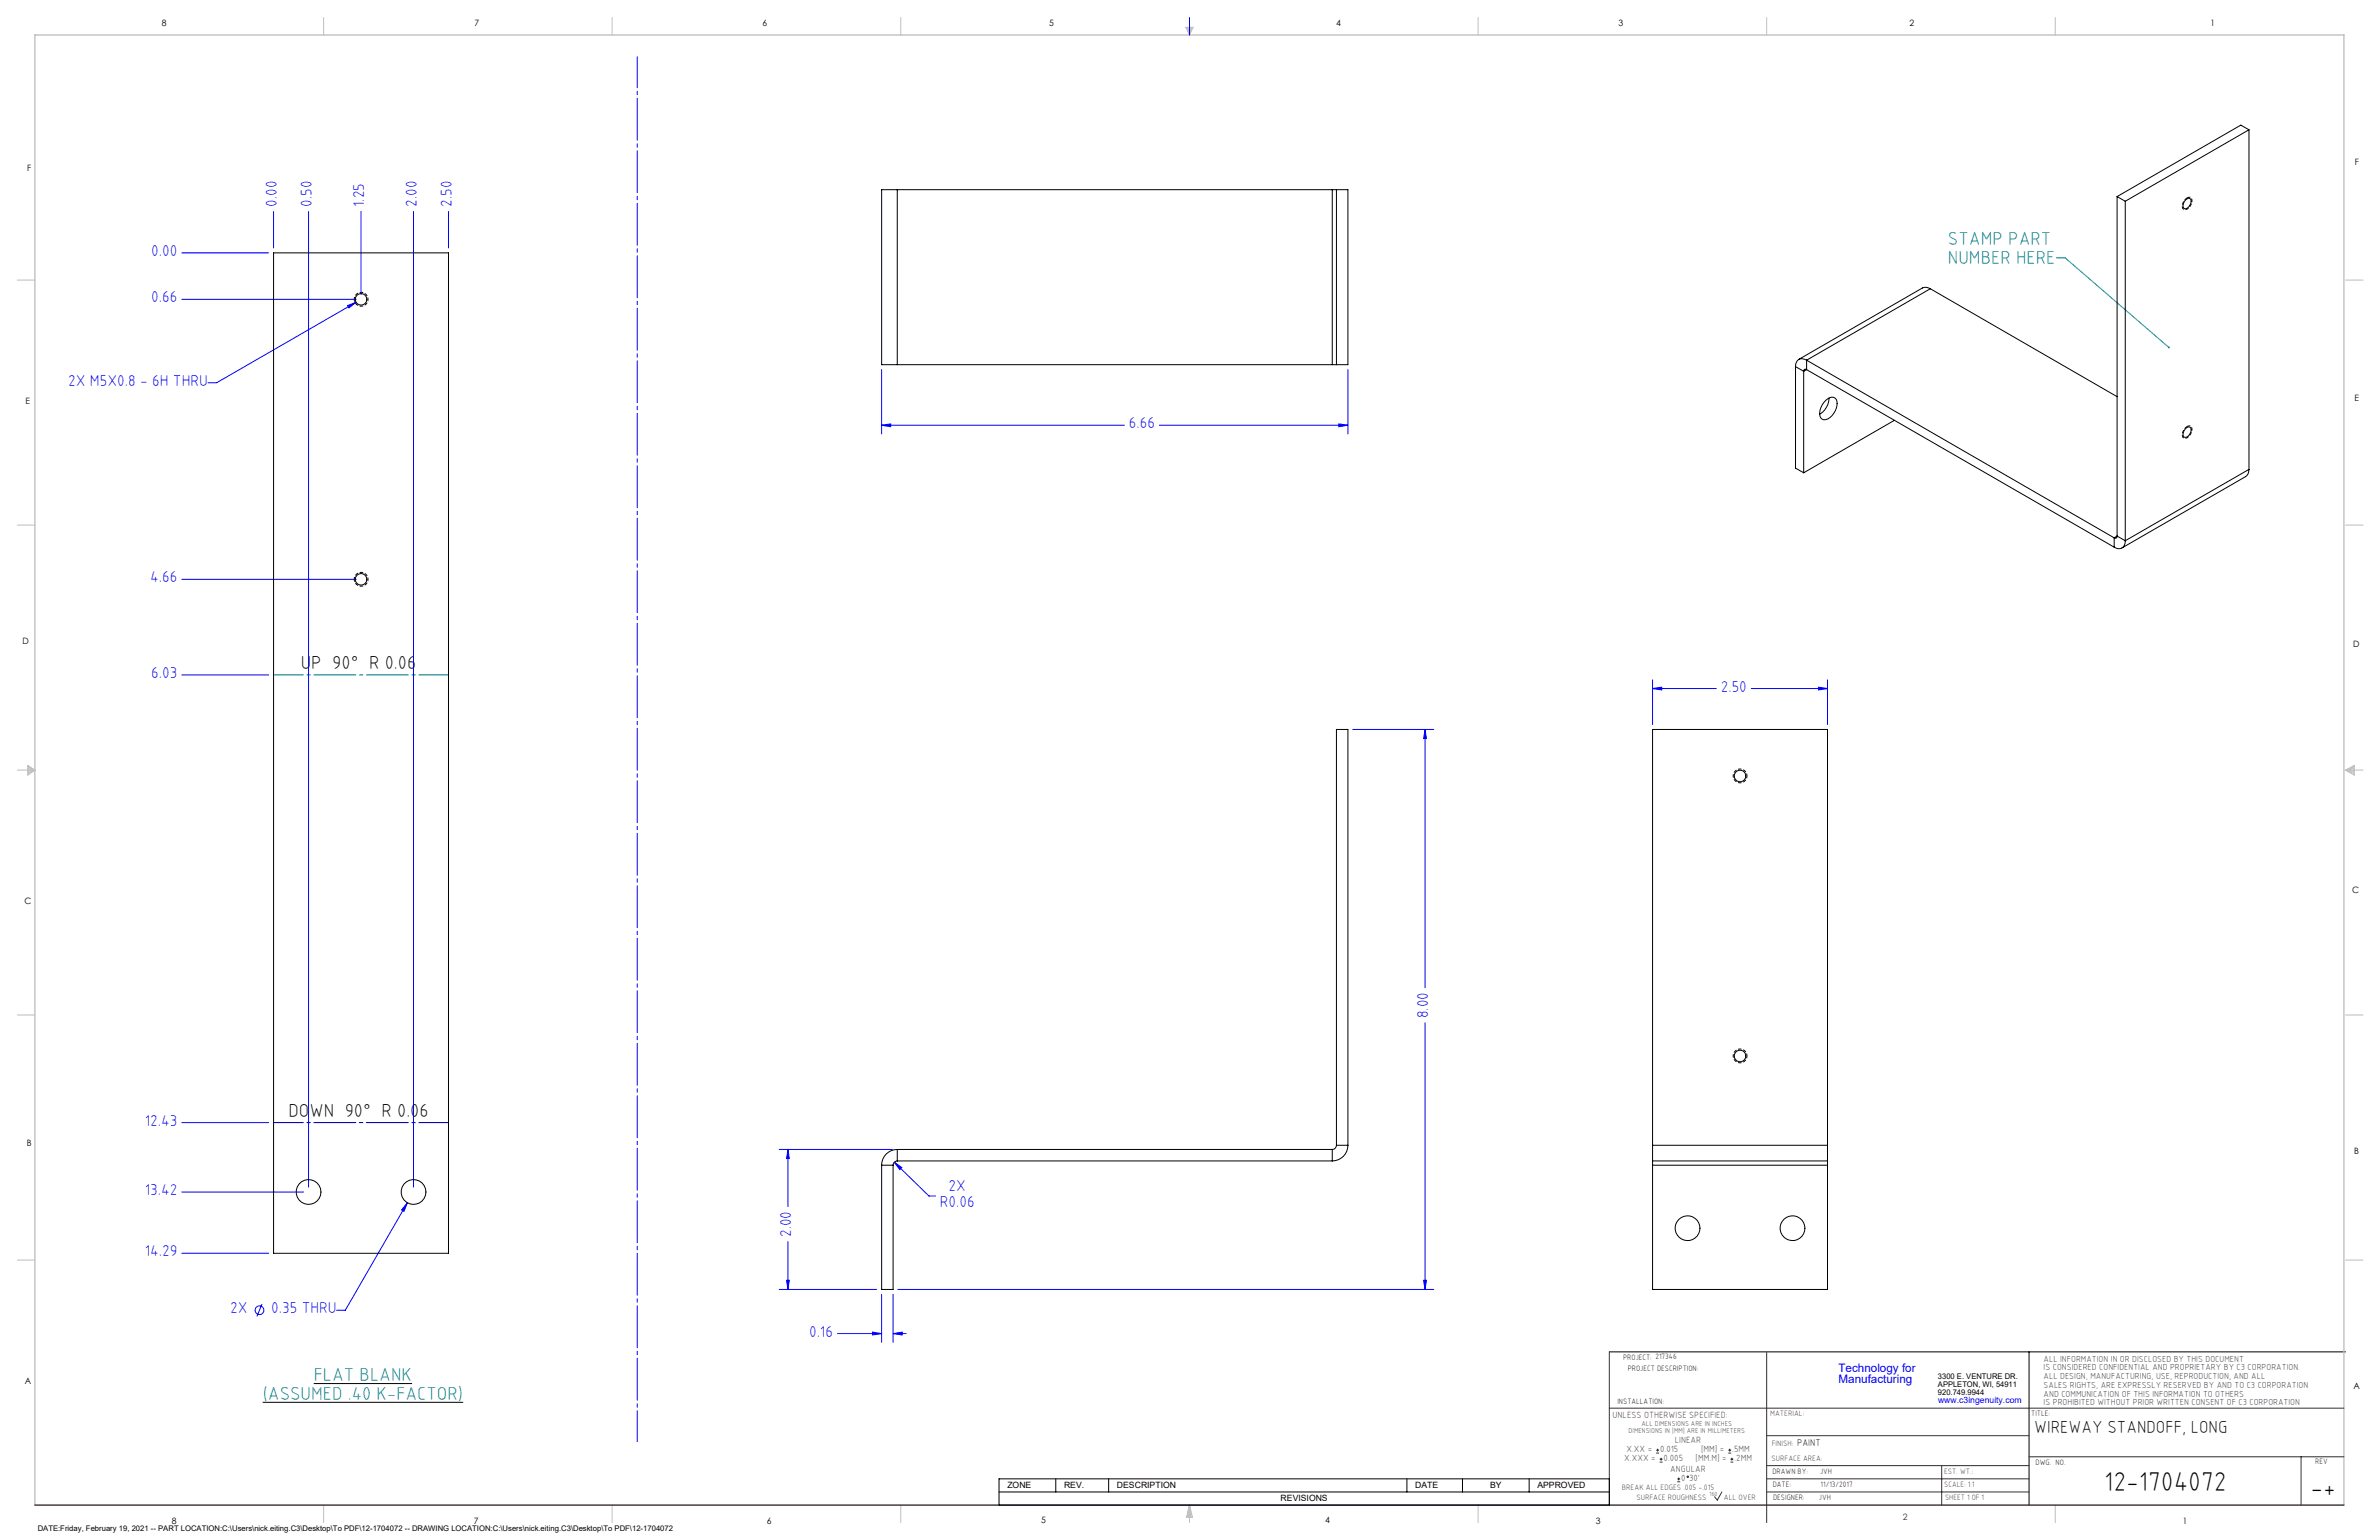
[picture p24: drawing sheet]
<svg xmlns="http://www.w3.org/2000/svg" width="864mm" height="559mm" viewBox="0 0 864 559" stroke-linecap="round" stroke-linejoin="round" font-family="sans-serif">
<defs><g id="words">
<g font-size="9.9">
<text x="763.8" y="541.1">12-1704072</text>
<text x="838.7" y="543.2">-+</text>
</g>
<g font-size="6.8" fill="#008080">
<text x="707.1" y="89">STAMP PART</text>
<text x="707.1" y="95.8">NUMBER HERE</text>
<text x="113.9" y="501">FLAT BLANK</text>
<text x="95.4" y="507.8">(ASSUMED .40 K-FACTOR)</text>
</g>
<g font-size="6.8">
<text x="109.2" y="242.8">UP 90° R 0.06</text>
<text x="104.7" y="405.3">DOWN 90° R 0.06</text>
</g>
<text font-size="6.3" x="738.4" y="519.9">WIREWAY STANDOFF, LONG</text>
<g font-size="5.7" fill="#00f">
<text x="100.5" y="75.1" transform="rotate(-90 100.5 75.1)">0.00</text>
<text x="113.2" y="75.1" transform="rotate(-90 113.2 75.1)">0.50</text>
<text x="132.2" y="75.1" transform="rotate(-90 132.2 75.1)">1.25</text>
<text x="151.3" y="75.1" transform="rotate(-90 151.3 75.1)">2.00</text>
<text x="164" y="75.1" transform="rotate(-90 164 75.1)">2.50</text>
<text x="54.9" y="92.9">0.00</text>
<text x="54.9" y="109.7">0.66</text>
<text x="24.7" y="140">2X M5X0.8 - 6H THRU</text>
<text x="409.8" y="155.4">6.66</text>
<text x="54.5" y="211.3">4.66</text>
<text x="54.9" y="246">6.03</text>
<text x="624.7" y="251">2.50</text>
<text x="518.5" y="369.5" transform="rotate(-90 518.5 369.5)">8.00</text>
<text x="52.5" y="408.5">12.43</text>
<text x="52.5" y="433.6">13.42</text>
<text x="341.2" y="437.9">R0.06</text>
<text x="344.4" y="432.3">2X</text>
<text x="287.2" y="448.9" transform="rotate(-90 287.2 448.9)">2.00</text>
<text x="52.5" y="455.9">14.29</text>
<text x="83.5" y="476.5">2X</text>
<text x="98.4" y="476.5">0.35 THRU</text>
<text x="293.7" y="485">0.16</text>
</g>
<g font-size="4.2" fill="#00f">
<text x="667.4" y="497.7">Technology for</text>
<text x="667.4" y="502">Manufacturing</text>
</g>
<text font-size="3.5" x="652.4" y="524.7">PAINT</text>
<g font-size="3.3" fill="#382c30">
<text x="585.4" y="514.4">UNLESS OTHERWISE SPECIFIED:</text>
<text x="590.4" y="526.8">X.XX =</text>
<text x="602.6" y="526.8">0.015</text>
<text x="608" y="523.6">LINEAR</text>
<text x="617.5" y="526.8">[MM] =</text>
<text x="628.8" y="526.8">.5MM</text>
<text x="589.6" y="530.1">X.XXX =</text>
<text x="603.9" y="530.1">0.005</text>
<text x="606.3" y="534">ANGULAR</text>
<text x="615.5" y="530.1">[MM.M] =</text>
<text x="629.6" y="530.1">.2MM</text>
<text x="610.3" y="537.3">0</text>
<text x="613.2" y="537.3">30'</text>
</g>
<g font-size="3.2">
<text x="58.8" y="9.6">8</text>
<text x="172.3" y="9.5">7</text>
<text x="276.8" y="9.5">6</text>
<text x="380.9" y="9.6">5</text>
<text x="485" y="9.5">4</text>
<text x="587.5" y="9.5">3</text>
<text x="693.1" y="9.5">2</text>
<text x="802.4" y="9.5">1</text>
<text x="854.9" y="59.8">F</text>
<text x="9.9" y="62">F</text>
<text x="9.3" y="146.5">E</text>
<text x="854.7" y="145.5">E</text>
<text x="8.2" y="233.6">D</text>
<text x="854.3" y="234.9">D</text>
<text x="8.9" y="328.1">C</text>
<text x="853.9" y="324.1">C</text>
<text x="9.7" y="415.8">B</text>
<text x="854.6" y="418.6">B</text>
<text x="9" y="502">A</text>
<text x="854.3" y="503.9">A</text>
<text x="62.3" y="552.9">8</text>
<text x="172" y="552.9">7</text>
<text x="278.3" y="552.9">6</text>
<text x="377.9" y="552.8">5</text>
<text x="481" y="552.8">4</text>
<text x="579.3" y="552.8">3</text>
<text x="792.4" y="552.8">1</text>
</g>
<g font-size="3.2" fill="#382c30">
<text x="741.9" y="494.1">ALL INFORMATION IN OR DISCLOSED BY THIS DOCUMENT</text>
<text x="741.9" y="497.3">IS CONSIDERED CONFIDENTIAL AND PROPRIETARY BY C3 CORPORATION.</text>
<text x="741.9" y="500.4">ALL DESIGN, MANUFACTURING, USE, REPRODUCTION, AND ALL</text>
<text x="741.9" y="503.6">SALES RIGHTS, ARE EXPRESSLY RESERVED BY AND TO C3 CORPORATION</text>
<text x="741.9" y="506.8">AND COMMUNICATION OF THIS INFORMATION TO OTHERS</text>
<text x="741.9" y="510">IS PROHIBITED WITHOUT PRIOR WRITTEN CONSENT OF C3 CORPORATION</text>
<text x="690.7" y="551.6">2</text>
</g>
<text font-size="3.1" fill="#00f" x="703.5" y="509.2">www.c3ingenuity.com</text>
<g font-size="3.1">
<text x="365.7" y="540">ZONE</text>
<text x="386.3" y="540">REV.</text>
<text x="405.5" y="540">DESCRIPTION</text>
<text x="464.9" y="544.8">REVISIONS</text>
<text x="513.7" y="540">DATE</text>
<text x="540.9" y="540">BY</text>
<text x="558.1" y="540">APPROVED</text>
</g>
<g font-size="2.8">
<text x="589.2" y="493.3">PROJECT: 217346</text>
<text x="590.9" y="497.3">PROJECT DESCRIPTION:</text>
<text x="703.5" y="500.5">3300 E. VENTURE DR.</text>
<text x="703.5" y="503.3">APPLETON, WI, 54911</text>
<text x="587.1" y="509.6">INSTALLATION:</text>
<text x="703.5" y="506.2">920.749.9944</text>
<text x="737.3" y="513.8">TITLE:</text>
<text x="738.9" y="531.5">DWG. NO.</text>
<text x="840.5" y="531.3">REV</text>
<text x="643.4" y="534.9">DRAWN BY:</text>
<text x="643.5" y="539.7">DATE:</text>
<text x="660.7" y="534.7">JVH</text>
<text x="660.9" y="539.6">11/13/2017</text>
<text x="643.6" y="544.4">DESIGNER:</text>
<text x="660.3" y="544.3">JVH</text>
<text x="13.7" y="555.5">DATE:Friday, February 19, 2021 -- PART LOCATION:C:\Users\nick.eiting.C3\Desktop\To PDF\12-1704072 -- DRAWING LOCATION:C:\Users\nick.eiting.C3\Desktop\To PDF\12-1704072</text>
</g>
<g font-size="2.8" fill="#382c30">
<text x="642.6" y="513.8">MATERIAL:</text>
<text x="643.2" y="524.8">FINISH:</text>
<text x="643.1" y="530.1">SURFACE AREA:</text>
<text x="705.7" y="534.7">EST. WT.:</text>
<text x="705.7" y="539.7">SCALE: 1:1</text>
<text x="588.8" y="540.5">BREAK ALL EDGES .005 -.015</text>
<text x="594" y="544.2">SURFACE ROUGHNESS</text>
<text x="625.8" y="544.2">ALL OVER</text>
<text x="706.1" y="544.4">SHEET 1 OF 1</text>
</g>
<g font-size="2.5" fill="#382c30">
<text x="591.2" y="520.1">DIMENSIONS IN [MM] ARE IN MILLIMETERS</text>
<text x="595.9" y="517.3">ALL DIMENSIONS ARE IN INCHES</text>
</g>
<text font-size="2.2" fill="#382c30" x="620.6" y="542.9">160</text>
</g></defs>
<path d="M584.2 490.5h267.3M736.6 490.5v55.6M95.4 508.8h72.7M113.9 502h35.7M362.7 536.6h221.5v9.5h-221.5zM383.3 536.6v4.8M402.4 536.6v4.8M510.7 536.6v4.8M530.9 536.6v4.8M555.1 536.6v4.8M362.7 541.4h221.5" fill="none" stroke="#000" stroke-width=".36"/>
<g fill="none" stroke="#c0c0c0" stroke-width=".36">
<path d="M117.5 6.4v6.3M222.2 6.4v6.3M327 6.4v6.3M430.4 9.9h2.7l-1.3 2.8zM430.9 9.9l.9 2.8M431.2 9.9l.6 2.8M432.1 9.9l-.3 2.8M432.6 9.9l-.8 2.8M536.6 6.4v6.3M641.3 6.4v6.3M746.1 6.4v6.3M6.3 101.6h6.4"/>
<path d="M851.5 101.6h6.3M6.3 190.5h6.4M851.5 190.5h6.3M6.3 279.4h6.4M10.1 277.7l2.6 1.7-2.6 1.9zM10.1 278.2l2.6 1.2M10.1 278.8l2.6 .6M12.7 279.4l-2.6 1.2M12.7 279.4l-2.6 .5M851.5 279.4h6.3M851.5 279.4l3.1 .5M851.5 279.4l3.1 1.2"/>
<path d="M851.5 279.4l3.1-1.7v3.6zM854.6 278.8l-3.1 .6M854.6 278.2l-3.1 1.2M6.3 368.3h6.4M851.5 368.3h6.3M6.3 457.2h6.4M851.5 457.2h6.3M117.5 546.1v6.4M222.2 546.1v6.4M327 546.1v6.4M431.8 546.1v6.4M431.8 546.1l1.1 4.5h-2.2z"/>
<path d="M431.8 546.1l.6 4.5M431.8 546.1l-.9 4.5M431.8 546.1l-.4 4.5M431.8 546.1l.3 4.5M536.6 546.1v6.4M746.1 546.1v6.4"/>
</g>
<path d="M12.7 546.1v-533.4h838.2v533.4" fill="none" stroke="#c0c0c0" stroke-width=".5"/>
<g fill="none" stroke="#00f" stroke-width=".36">
<path d="M431.8 6.4v6.3M99.3 76.7v13.3M112 76.7v354M131.1 76.7v30.2M150.1 76.7v354M162.8 76.7v13.3M66 91.8h31.5M66 108.6h63.3M126.2 110.9l3.1-1.2-2.7 2.1zM129.3 109.7l-50.7 29.2h-3.1M320 134.1v23.4M489.3 134.1v23.4"/>
<path d="M320 154.3l3.3-.5v1zM320 154.3h88.2M420.9 154.3h68.4M486 153.8l3.3 .5-3.3 .5zM66 210.2h63.3M66 244.9h31.5M599.9 249.8l3.3-.5v1.1zM599.9 246.7v16.2M599.9 249.8h23.1M635.7 249.8h27.7M660.1 249.3l3.3 .5-3.3 .6zM663.4 246.7v16.2"/>
<path d="M491.1 264.7h29.4M517.3 264.7v93.7M517.3 264.7l.5 3.3h-1zM517.3 371.1v96.8M66 407.4h31.5M282.9 417.1h41.1M286 417.1v20.7M286 417.1l.5 3.3h-1zM66 432.5h44.2M147.9 436.4l-1.3 3.1-.8-.5zM147.9 436.4l-22.6 39h-3.1M324.6 421.7l2.7 2-.7 .7z"/>
<path d="M324.6 421.7l12.6 12.3h2.4M66 454.8h31.5M286 450.5v17.4M95.1 473.1l-1.8 4.6M282.9 467.9h35.3M285.5 464.6h1l-.5 3.3zM320 469.7v17.4M324.2 469.7v17.4M326 467.9h194.5M516.8 464.6h1l-.5 3.3zM304 483.9h16M316.7 483.4l3.3 .5-3.3 .5z"/>
<path d="M324.2 483.9l3.3-.5v1zM324.2 483.9h4.8"/>
<circle cx="94.2" cy="475.4" r="1.59"/>
</g>
<path d="M584.2 490.5v55.6M641.3 490.7v61.8M584.2 511h266.7M641.3 520.9h95.3M641.3 531.8h95.3M641.3 536.6h95.3M704.8 531.8v14.3M736.6 528.6h114.3M835.3 528.6v17.5M625.1 541.4l-1.7 2.9-1-1.2M641.3 541.4h95.3" fill="none" stroke="#382c30" stroke-width=".36"/>
<path d="M12.7 546.1h838.2" fill="none" stroke="#382c30" stroke-width=".5"/>
<path d="M128.6 108.6a2.5 2.5 0 0 0 3.7 2.2 2.5 2.5 0 0 0 .2-4.3 2.5 2.5 0 0 0-3.9 1.9v.2M128.6 210.2a2.5 2.5 0 0 0 3.7 2.2 2.5 2.5 0 0 0 .2-4.3 2.5 2.5 0 0 0-3.9 1.9v.2M634.2 281.5a2.5 2.5 0 0 0-3.7-2.2 2.5 2.5 0 0 0-.2 4.3 2.5 2.5 0 0 0 3.9-1.8v-.3M634.2 383.1a2.5 2.5 0 0 0-3.7-2.2 2.5 2.5 0 0 0-.2 4.3 2.5 2.5 0 0 0 3.9-1.8v-.3" fill="none" stroke="#000" stroke-width=".36" stroke-dasharray="1.3 .6" stroke-dashoffset=".4" stroke-linecap="butt"/>
<path d="M794 71.8l1.1-.2a2.57 2.57 0 0 1-.5 3.8 1.38 1.38 0 0 1-2.2 .3 3.4 3.4 0 0 1 1.6-3.9M794 154.8l1.1-.2a2.57 2.57 0 0 1-.5 3.8 1.38 1.38 0 0 1-2.2 .3 3.4 3.4 0 0 1 1.6-3.9" fill="none" stroke="#000" stroke-width=".36" stroke-dasharray="1.3 .6" stroke-dashoffset=".1" stroke-linecap="butt"/>
<path d="M746.5 93.6h3.2l37.6 32.5" fill="none" stroke="#008080" stroke-width=".36"/>
<path d="M162.8 407.3h-63.5" fill="none" stroke="#0000a0" stroke-width=".36" stroke-dasharray="15.2 1.3 1.3 1.3" stroke-dashoffset="4.4"/>
<path d="M99.3 244.9h63.5" fill="none" stroke="#0080c0" stroke-width=".36" stroke-dasharray="15.2 1.3 1.3 1.3" stroke-dashoffset="4.4"/>
<path d="M231.3 20.6v502.5" fill="none" stroke="#00f" stroke-width=".36" stroke-dasharray="15.2 1.3 1.3 1.3" stroke-dashoffset="4"/>
<path d="M787 125.9l.5-.1 .1 .5-.3-.2 .3 .2-.4 .1z" fill="#008080"/>
<g fill="#00f">
<path d="M324.2 483.9l3.3-.5v1zM316.7 483.4l3.3 .5-3.3 .5z"/>
<path d="M126.2 110.9l.4 .9 2.7-2.1zM147.9 436.4l-2.1 2.6 .8 .5zM324.6 421.7l2 2.7 .7-.7zM599.9 249.8l3.3-.5v1.1zM660.1 249.3l3.3 .5-3.3 .6zM320 154.3l3.3-.5v1zM486 153.8l3.3 .5-3.3 .5z"/>
<path d="M285.5 464.6h1l-.5 3.3zM286 417.1l.5 3.3h-1z"/>
<path d="M517.3 264.7l.5 3.3h-1zM516.8 464.6h1l-.5 3.3z"/>
</g>
<g fill="none" stroke="#000" stroke-width=".36">
<path d="M816.4 47.1l-44.9 25.9M816.4 47.1l-3-1.7-44.9 25.9M816.4 47.1v123.2M325.7 68.8h-5.7v63.5h5.7M325.7 68.8v63.5M325.7 68.8h157.9M483.6 68.8h1.5M483.6 68.8v63.5M485.1 68.8h4.2v63.5h-4.2M485.1 68.8v63.5M768.5 71.3l3 1.7M768.5 71.3v123.2"/>
<path d="M771.5 73v123.2M793.2 72.8a1.26 1.26 0 0 1 2.1-.3 2.91 2.91 0 0 1-2.1 3.3 1.81 1.81 0 0 1 0-3zM99.3 91.8h63.5v363h-63.5zM700.7 104.8a2.91 2.91 0 0 0-2.8-.3l-44.9 25.9M700.7 104.8l-44.9 25.9M700.7 104.8l67.8 39.1M325.7 132.3h157.9M483.6 132.3h1.5M651.8 133l3 1.7M651.8 133v36.9l3 1.7M654.8 134.7v36.9M655.8 134.1a.63 .63 0 0 0-.7-.1 .63 .63 0 0 0-.3 .7"/>
<path d="M655.8 130.7a2.45 2.45 0 0 0-2.8-.3 2.45 2.45 0 0 0-1.2 2.6M655.8 134.1l111.7 64.4M655.8 130.7v3.4M655.8 130.7l111.7 64.5M655.8 134.1l-1 .6M662.8 145.2a2.33 2.33 0 0 1 3.8-.3 6 6 0 0 1-4.5 7.4 2.5 2.5 0 0 1-1.4-3.6l.8-1.9zM663.9 144.4a7 7 0 0 1-3.4 5.9M687.7 152.5l-32.9 19.1M793.2 155.8a1.26 1.26 0 0 1 2.1-.4 2.5 2.5 0 0 1-2.5 3.2 2.12 2.12 0 0 1 .4-2.8zM816.4 170.3a2.92 2.92 0 0 1-1.2 2.6l-44.9 25.9M816.4 170.3l-44.9 25.9M767.5 195.2v3.3"/>
<path d="M768.5 194.5a.65 .65 0 0 1-.3 .7 .65 .65 0 0 1-.7 0M768.5 194.5l3 1.7M768.5 194.5l-1 .7M771.5 196.2a2.46 2.46 0 0 1-1.2 2.6 2.46 2.46 0 0 1-2.8-.3M325.7 417.1a5.7 5.7 0 0 0-5.7 5.7M325.7 417.1v4.2M325.7 417.1h157.9M483.6 417.1v4.2M485.1 415.6a1.57 1.57 0 0 1-1.5 1.5M485.1 415.6h4.2M485.1 415.6v-150.9h4.2v150.9M489.3 415.6a5.7 5.7 0 0 1-5.7 5.7"/>
<path d="M599.9 415.6v5.7M599.9 415.6h63.5M599.9 415.6v-150.9h63.5v150.9M663.4 415.6v5.7M320 422.8h4.2M320 422.8v45.1h4.2v-45.1M325.7 421.3a1.57 1.57 0 0 0-1.5 1.5M325.7 421.3h157.9M599.9 421.3v1.5M599.9 422.8h63.5M599.9 421.3h63.5M599.9 422.8v45.1h63.5v-45.1"/>
<path d="M663.4 421.3v1.5"/>
<circle cx="131.1" cy="108.6" r="2.1"/>
<circle cx="131.1" cy="210.2" r="2.1"/>
<circle cx="631.7" cy="281.6" r="2.11"/>
<circle cx="631.7" cy="383.2" r="2.11"/>
<circle cx="112" cy="432.5" r="4.5"/>
<circle cx="150.1" cy="432.5" r="4.5"/>
<circle cx="612.6" cy="445.7" r="4.5"/>
<circle cx="650.7" cy="445.7" r="4.5"/>
</g>
<g fill="none" stroke="#382c30" stroke-width=".36">
<path d="M601.2 527.3h1.1M601.2 526.2h1.1M601.7 525.7v1M602.5 530.5h1M602.5 529.5h1M603 529v1M608.9 537.7h1M608.9 536.6h1M609.4 536.1v1.1M627.4 527.3h1M627.4 526.2h1M627.9 525.7v1"/>
<path d="M628.2 530.5h1M628.2 529.5h1M628.7 529v1"/>
<circle cx="612.7" cy="535.9" r=".27"/>
</g>
<use href="#words"/>
</svg>
